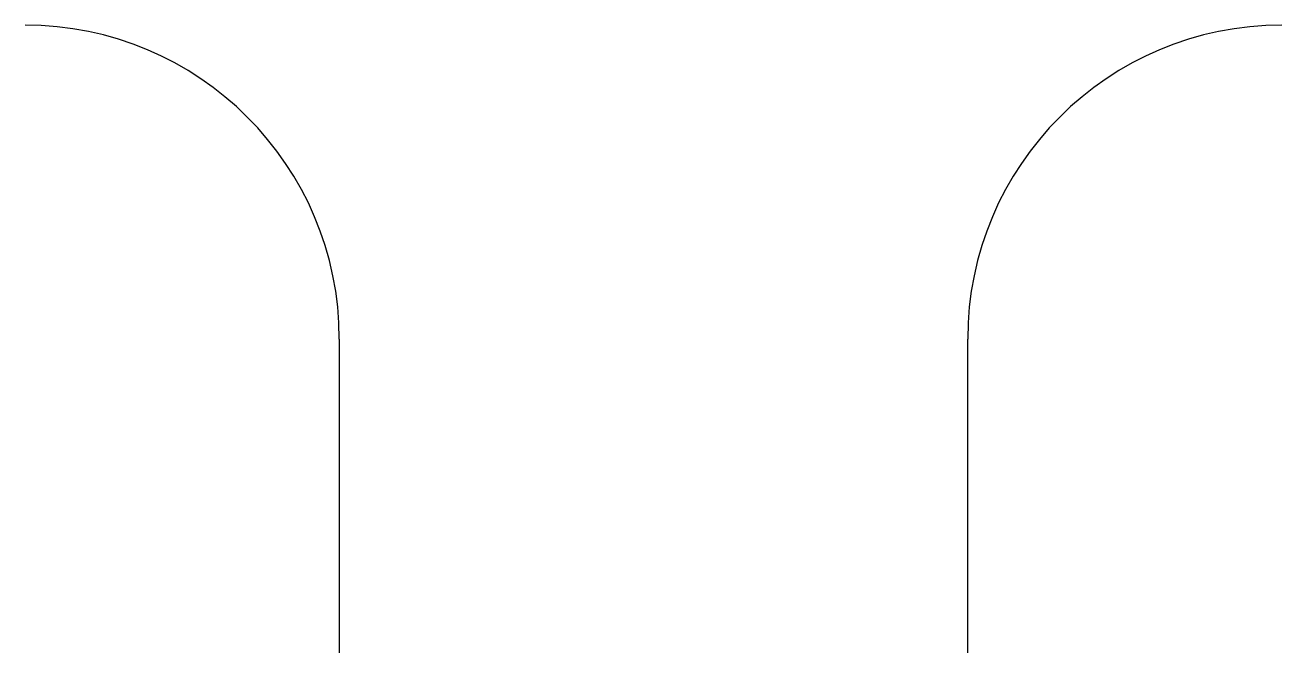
# Model space of a CAD drawing. Extents: x 1704 to 2184, y 1842 to 2082.
import ezdxf

# ---------------------------------------------------------------- set-up
doc = ezdxf.new("R2010")
doc.units = 0
doc.header["$LTSCALE"] = 96
doc.layers.get('0').update_dxf_attribs({"linetype": 'CONTINUOUS'})

msp = doc.modelspace()

# ---------------------------------------------------------------- linework, layer by layer
at = {"color": 0}
for p, q in [((1824, 1962), (1824, 1842)), ((2064, 1842), (2064, 1962))]:
    msp.add_line(p, q, dxfattribs=at)
for centre, start, end in [((1704, 1962), 0, 90), ((2184, 1962), 90, 180)]:
    msp.add_arc(centre, 120, start, end, dxfattribs=at)

doc.saveas('drawing.dxf')
